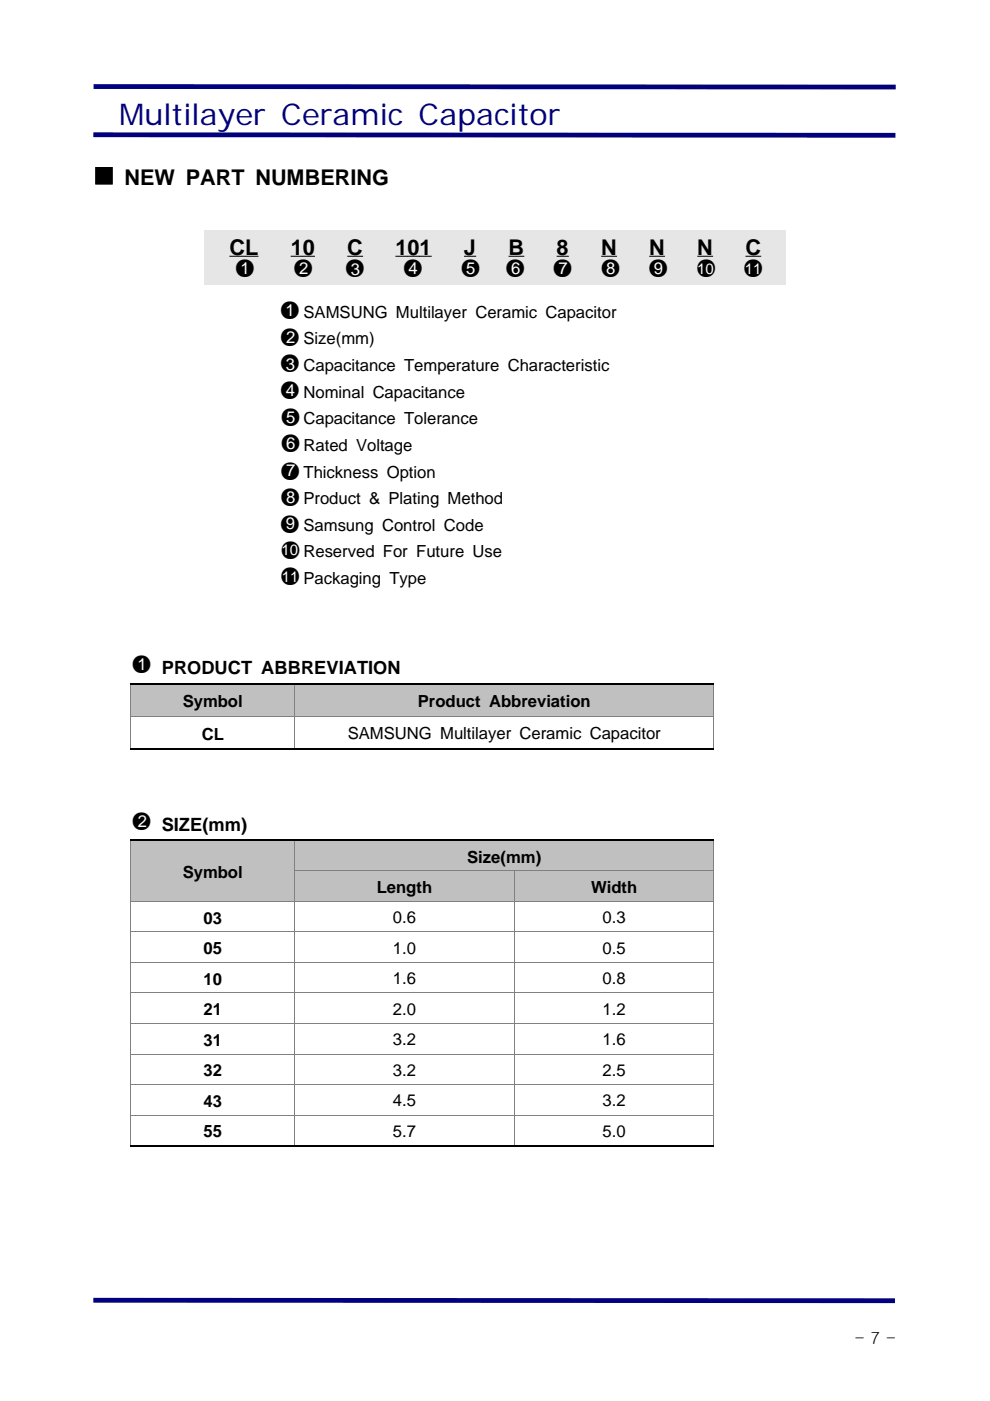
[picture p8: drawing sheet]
<svg xmlns="http://www.w3.org/2000/svg" width="210mm" height="297mm" viewBox="0 0 210 297" stroke-linecap="round" stroke-linejoin="round" font-family="sans-serif">
<defs><g id="words">
<text font-size="6.3" fill="#000080" x="25.3" y="26.6">Multilayer Ceramic Capacitor</text>
<g font-size="4.6">
<text x="20" y="38.9">■ NEW PART NUMBERING</text>
<text x="48.6" y="54">CL</text>
<text x="49.6" y="58.6">●</text>
<text x="61.6" y="54">10</text>
<text x="62" y="58.6">●</text>
<text x="73" y="58.6">●</text>
<text x="73.6" y="54">C</text>
<text x="83.8" y="54">101</text>
<text x="85.2" y="58.6">●</text>
<text x="97.5" y="58.6">●</text>
<text x="98.4" y="54">J</text>
<text x="107" y="58.6">●</text>
<text x="107.8" y="54">B</text>
<text x="117" y="58.6">●</text>
<text x="118" y="54">8</text>
<text x="127.1" y="58.6">●</text>
<text x="127.4" y="54">N</text>
<text x="137.3" y="58.6">●</text>
<text x="137.6" y="54">N</text>
<text x="147.4" y="58.6">●</text>
<text x="147.8" y="54">N</text>
<text x="157.5" y="58.6">●</text>
<text x="158" y="54">C</text>
<text x="59.2" y="67.5">●</text>
<text x="59.2" y="73.2">●</text>
<text x="59.2" y="78.8">●</text>
<text x="59.2" y="84.4">●</text>
<text x="59.3" y="95.7">●</text>
<text x="59.3" y="90.1">●</text>
<text x="59.3" y="101.5">●</text>
<text x="59.3" y="107.1">●</text>
<text x="59.2" y="112.8">●</text>
<text x="59.3" y="118.2">●</text>
<text x="59.3" y="123.8">●</text>
<text x="27.8" y="142.5">●</text>
<text x="27.8" y="175.7">●</text>
</g>
<g font-size="3.9">
<text x="34.3" y="142.9">PRODUCT ABBREVIATION</text>
<text x="34.3" y="176.1">SIZE(mm)</text>
</g>
<g font-size="3.5" fill="#fff">
<text x="51" y="58.1">1</text>
<text x="63.5" y="58.1">2</text>
<text x="74.4" y="58.2">3</text>
<text x="86.6" y="58.1">4</text>
<text x="98.8" y="58.1">5</text>
<text x="108.4" y="58.1">6</text>
<text x="118.4" y="58.1">7</text>
<text x="128.5" y="58.1">8</text>
<text x="138.7" y="58.1">9</text>
<text x="60.5" y="67">1 SAMSUNG Multilayer Ceramic Capacitor</text>
<text x="60.6" y="72.7">2 Size(mm)</text>
<text x="60.6" y="83.9">4 Nominal Capacitance</text>
<text x="60.6" y="78.4">3 Capacitance Temperature Characteristic</text>
<text x="60.7" y="89.7">5 Capacitance Tolerance</text>
<text x="60.7" y="95.2">6 Rated Voltage</text>
<text x="60.6" y="101">7 Thickness Option</text>
<text x="60.7" y="106.6">8 Product &amp; Plating Method</text>
<text x="60.6" y="112.2">9 Samsung Control Code</text>
<text x="29.1" y="142">1</text>
<text x="29.2" y="175.2">2</text>
</g>
<g font-size="3.5">
<text x="38.8" y="149.9">Symbol</text>
<text x="88.6" y="149.9">Product Abbreviation</text>
<text x="42.8" y="156.8">CL</text>
<text x="73.7" y="156.7">SAMSUNG Multilayer Ceramic Capacitor</text>
<text x="99.1" y="182.9">Size(mm)</text>
<text x="38.8" y="186.1">Symbol</text>
<text x="79.9" y="189.3">Length</text>
<text x="125.3" y="189.3">Width</text>
<text x="43.2" y="195.8">03</text>
<text x="83.3" y="195.7">0.6</text>
<text x="127.8" y="195.7">0.3</text>
<text x="43.2" y="202.3">05</text>
<text x="83.3" y="202.2">1.0</text>
<text x="127.8" y="202.2">0.5</text>
<text x="43.2" y="208.8">10</text>
<text x="83.3" y="208.7">1.6</text>
<text x="127.8" y="208.7">0.8</text>
<text x="43.2" y="215.2">21</text>
<text x="83.3" y="215.2">2.0</text>
<text x="127.8" y="215.2">1.2</text>
<text x="43.2" y="221.7">31</text>
<text x="83.3" y="221.6">3.2</text>
<text x="127.8" y="221.6">1.6</text>
<text x="43.2" y="228.2">32</text>
<text x="83.3" y="228.1">3.2</text>
<text x="127.8" y="228.1">2.5</text>
<text x="43.2" y="234.7">43</text>
<text x="83.3" y="234.6">4.5</text>
<text x="127.8" y="234.6">3.2</text>
<text x="43.2" y="241.1">55</text>
<text x="83.3" y="241">5.7</text>
<text x="127.8" y="241">5.0</text>
<text x="181.2" y="285.1">- 7 -</text>
</g>
<g font-size="3.2" fill="#fff">
<text x="147.8" y="58.1">10</text>
<text x="157.9" y="58.1">11</text>
<text x="59.7" y="117.8">10 Reserved For Future Use</text>
<text x="59.8" y="123.3">11 Packaging Type</text>
</g>
</g></defs>
<g fill="#000080">
<path d="M19.8 28.1l170.1 .1v1l-170.1-.1z"/>
<path d="M19.8 275.2l170 .1v1l-170-.1z"/>
<path d="M19.8 17.8l170.1 .1v1.1l-170.1-.1z"/>
</g>
<path d="M43.4 48.7h123.2v11.6h-123.2z" fill="#e6e6e6"/>
<path d="M48.6 54.3h6.2M61.6 54.3h5.2M73.6 54.3h3.4M83.8 54.3h7.7M98.4 54.3h2.6M107.8 54.3h3.4M118 54.3h2.6M127.5 54.3h3.3M137.6 54.3h3.4M147.8 54.3h3.4M158.1 54.3h3.3" fill="none" stroke="#000" stroke-width=".21"/>
<path d="M27.8 144.9h34.7v7h-34.7z" fill="#c0c0c0"/>
<path d="M27.8 144.9v7" fill="none" stroke="#808080" stroke-width=".21"/>
<path d="M62.5 144.9h88.8v7h-88.8z" fill="#c0c0c0"/>
<path d="M27.8 151.9v6.8M27.8 151.9h123.5M62.5 144.9v13.8M151.3 144.9v13.8" fill="none" stroke="#808080" stroke-width=".21"/>
<path d="M27.7 145h123.7M27.7 158.8h123.7" fill="none" stroke="#000" stroke-width=".4"/>
<path d="M27.8 178.2h34.7v12.9h-34.7z" fill="#c0c0c0"/>
<path d="M27.8 178.2v12.9" fill="none" stroke="#808080" stroke-width=".21"/>
<path d="M27.8 178.2h34.7" fill="none" stroke="#000" stroke-width=".4"/>
<path d="M62.5 178.2h88.8v6.4h-88.8z" fill="#c0c0c0"/>
<path d="M62.5 178.2v6.4M151.3 178.2v6.4M27.8 184.6v6.5" fill="none" stroke="#808080" stroke-width=".21"/>
<path d="M27.7 178.2h11.7M62.4 178.2h89" fill="none" stroke="#000" stroke-width=".4"/>
<path d="M62.5 184.6h46.6v6.5h-46.6z" fill="#c0c0c0"/>
<path d="M62.5 184.6v6.5" fill="none" stroke="#808080" stroke-width=".21"/>
<path d="M109.1 184.6h42.2v6.5h-42.2z" fill="#c0c0c0"/>
<g fill="none" stroke="#808080" stroke-width=".21">
<path d="M27.8 191.1v51.8M27.8 191.1h123.5M27.8 197.6h123.5M62.4 184.6h89M62.5 191.1v51.8M109.1 184.6v58.3M151.3 184.6v58.3M27.8 204.1h123.5M27.8 210.5h123.5M27.8 217h123.5M27.8 223.5h123.5M27.8 229.9h123.5"/>
<path d="M27.8 236.4h123.5"/>
</g>
<path d="M27.7 242.9h123.7" fill="none" stroke="#000" stroke-width=".4"/>
<use href="#words"/>
</svg>
